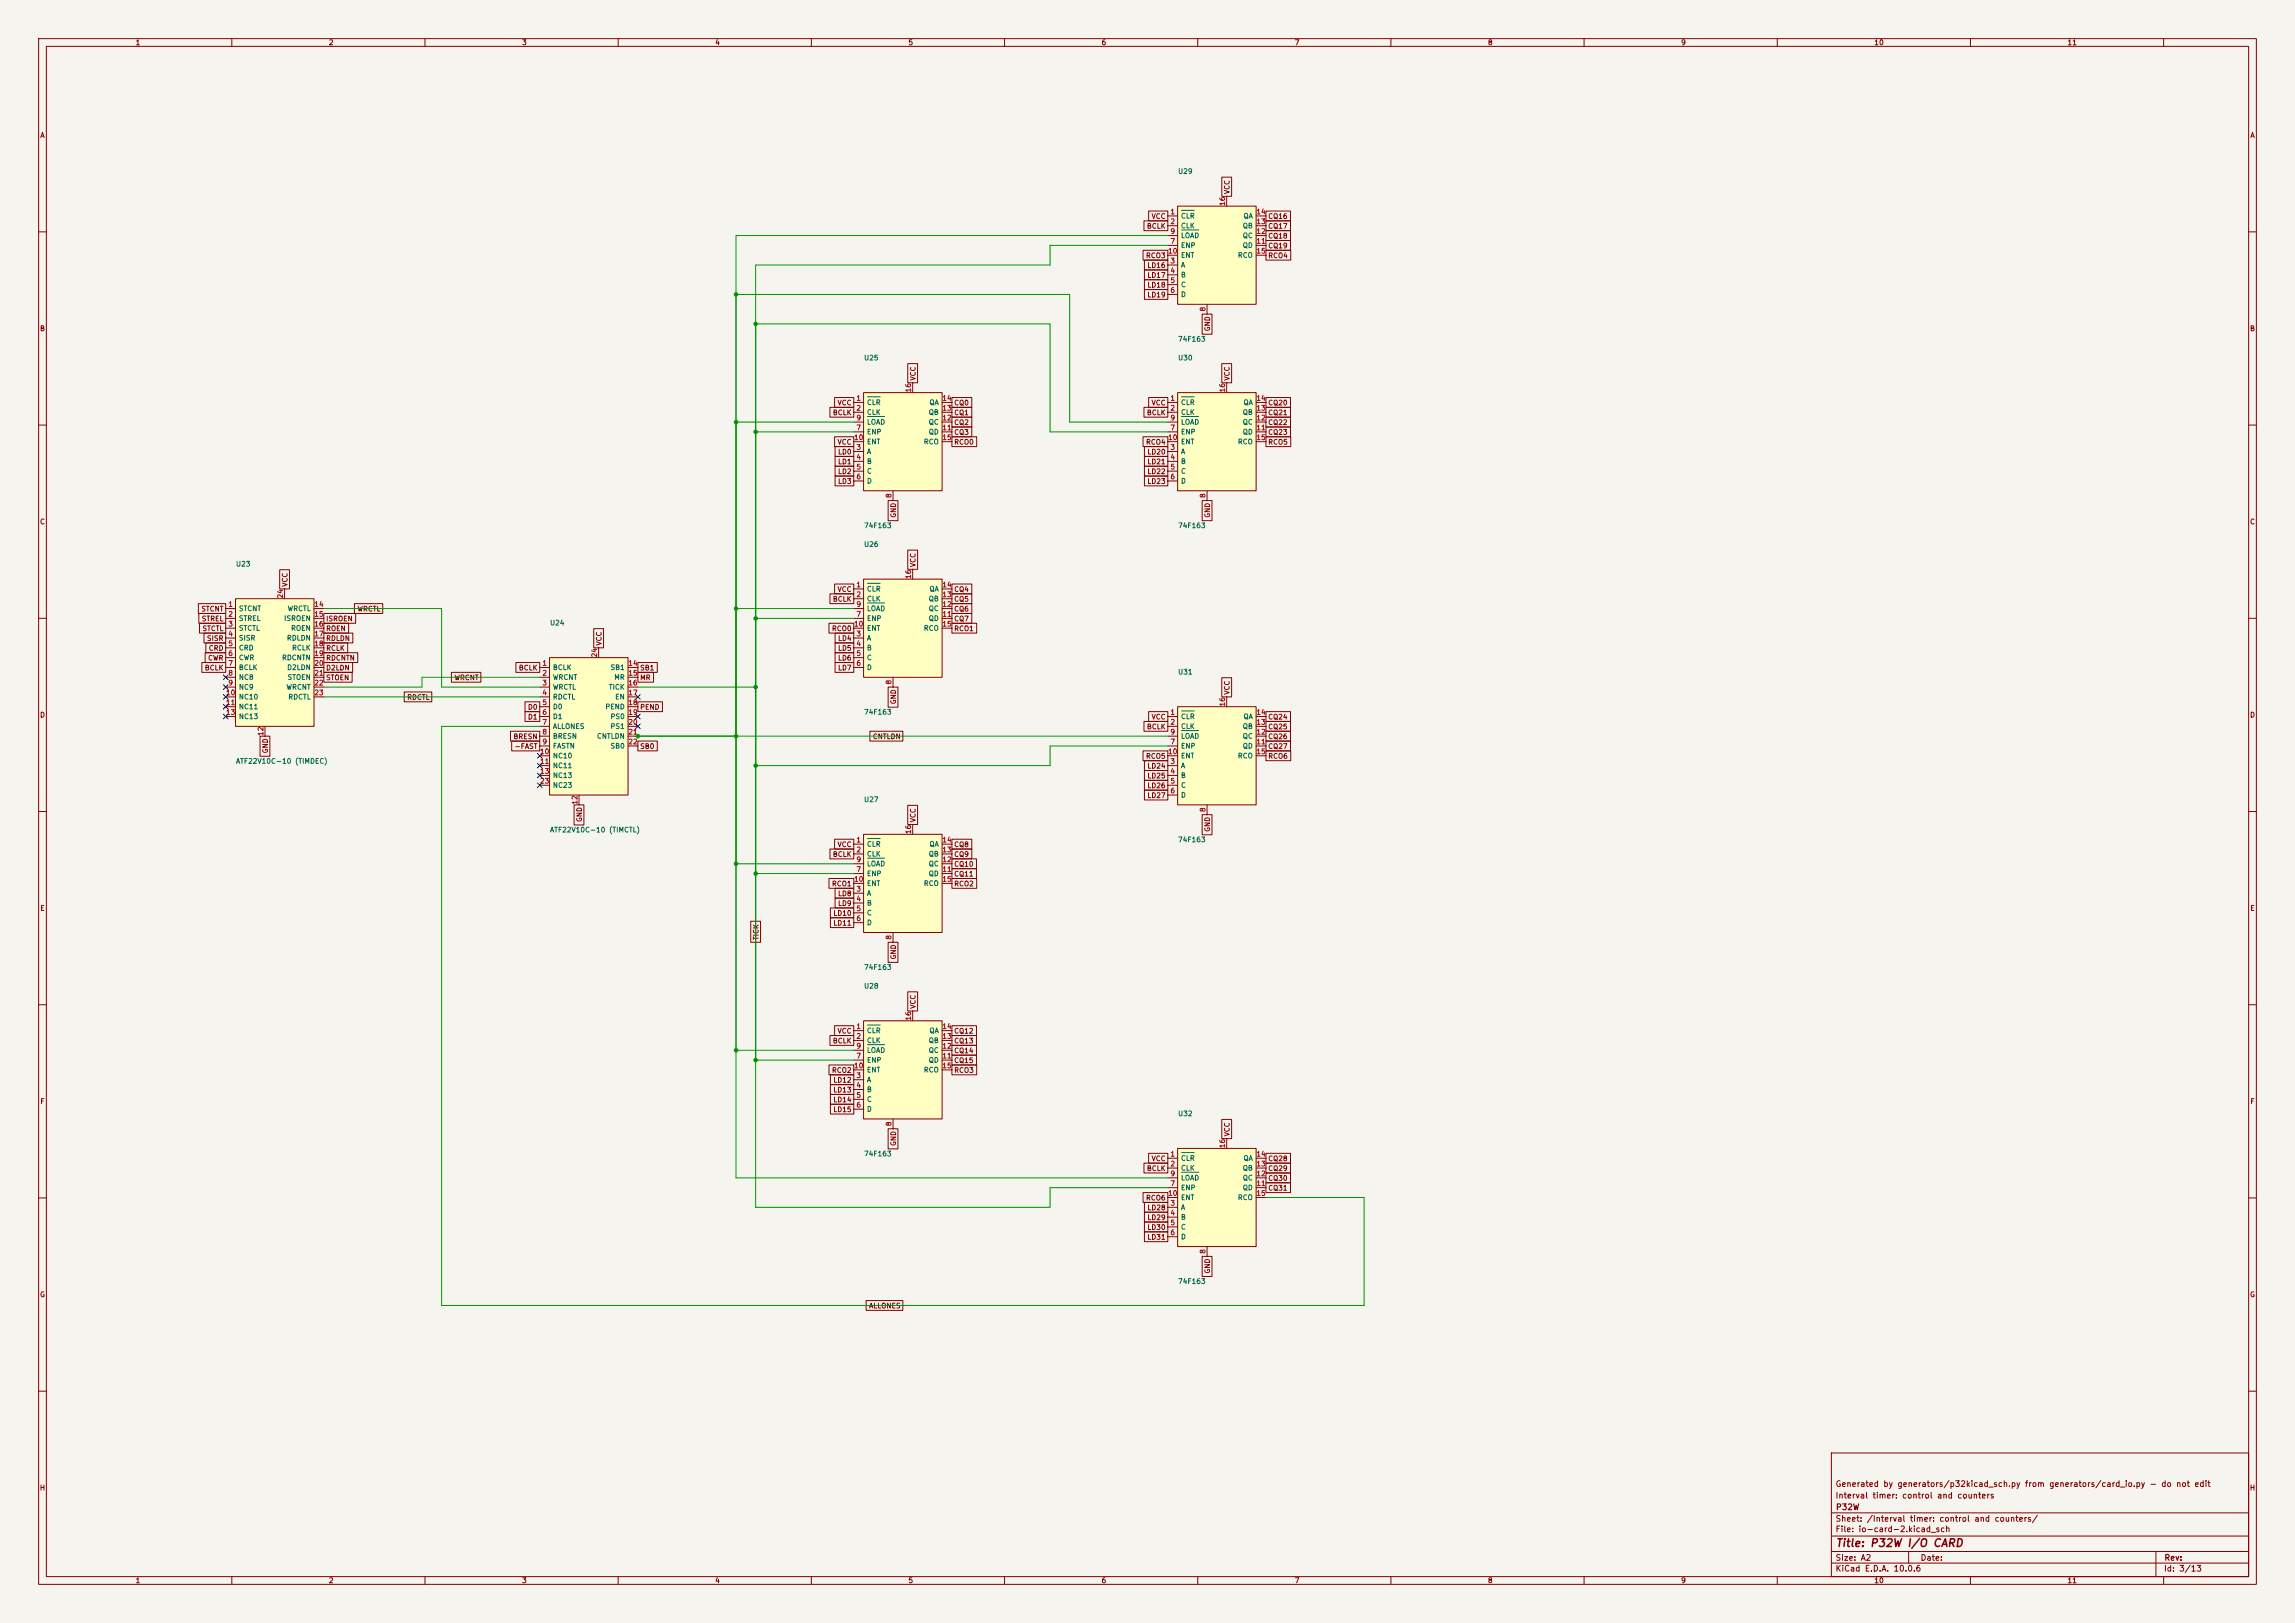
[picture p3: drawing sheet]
<svg xmlns="http://www.w3.org/2000/svg" width="594mm" height="420mm" viewBox="0 0 594 420" stroke-linecap="round" stroke-linejoin="round" font-family="sans-serif">
<defs><g id="words">
<text font-size="2" fill="#840000" x="475" y="400.8">Title: P32W I/O CARD</text>
<g font-size="1.5" fill="#840000">
<text x="475" y="388.1">Interval timer: control and counters</text>
<text x="475" y="385.1">Generated by generators/p32kicad_sch.py from generators/card_io.py - do not edit</text>
<text x="475" y="394.1">Sheet: /Interval timer: control and counters/</text>
<text x="475.1" y="391.1">P32W</text>
<text x="475" y="396.8">File: io-card-2.kicad_sch</text>
<text x="475" y="407">KiCad E.D.A. 10.0.6</text>
<text x="475" y="404.2">Size: A2</text>
<text x="497" y="404.2">Date:</text>
<text x="560" y="407">Id: 3/13</text>
<text x="560.1" y="404.2">Rev:</text>
</g>
<g font-size="1.3" fill="#840000">
<text x="35" y="12">1</text>
<text x="85" y="12">2</text>
<text x="135" y="12">3</text>
<text x="185" y="12">4</text>
<text x="235" y="12">5</text>
<text x="285" y="12">6</text>
<text x="335" y="12">7</text>
<text x="385" y="12">8</text>
<text x="435" y="12">9</text>
<text x="485" y="12">10</text>
<text x="535" y="12">11</text>
<text x="10.3" y="36">A</text>
<text x="582.3" y="36">A</text>
<text x="318.6" y="50.4" transform="rotate(-90 318.6 50.4)">VCC</text>
<text x="296.7" y="59.5">BCLK</text>
<text x="297.9" y="56.9">VCC</text>
<text x="328.1" y="56.9">CQ16</text>
<text x="328.1" y="59.5">CQ17</text>
<text x="328.1" y="62">CQ18</text>
<text x="328.1" y="64.6">CQ19</text>
<text x="296.5" y="67.1">RCO3</text>
<text x="296.8" y="69.6">LD16</text>
<text x="328.1" y="67.1">RCO4</text>
<text x="296.8" y="72.2">LD17</text>
<text x="296.8" y="74.7">LD18</text>
<text x="296.8" y="77.3">LD19</text>
<text x="10.2" y="86">B</text>
<text x="313.5" y="85.9" transform="rotate(-90 313.5 85.9)">GND</text>
<text x="582.2" y="86">B</text>
<text x="237.3" y="98.6" transform="rotate(-90 237.3 98.6)">VCC</text>
<text x="318.6" y="98.6" transform="rotate(-90 318.6 98.6)">VCC</text>
<text x="215.4" y="107.7">BCLK</text>
<text x="216.6" y="105.2">VCC</text>
<text x="246.8" y="105.2">CQ0</text>
<text x="246.8" y="107.7">CQ1</text>
<text x="296.7" y="107.7">BCLK</text>
<text x="297.9" y="105.2">VCC</text>
<text x="328.1" y="105.2">CQ20</text>
<text x="328.1" y="107.7">CQ21</text>
<text x="246.8" y="110.3">CQ2</text>
<text x="246.8" y="112.8">CQ3</text>
<text x="328.1" y="110.3">CQ22</text>
<text x="328.1" y="112.8">CQ23</text>
<text x="216.6" y="115.4">VCC</text>
<text x="216.8" y="117.9">LD0</text>
<text x="246.8" y="115.4">RCO0</text>
<text x="296.5" y="115.4">RCO4</text>
<text x="296.8" y="117.9">LD20</text>
<text x="328.1" y="115.4">RCO5</text>
<text x="216.8" y="120.4">LD1</text>
<text x="216.8" y="123">LD2</text>
<text x="216.8" y="125.5">LD3</text>
<text x="296.8" y="120.4">LD21</text>
<text x="296.8" y="123">LD22</text>
<text x="296.8" y="125.5">LD23</text>
<text x="10.2" y="136">C</text>
<text x="232.2" y="134.1" transform="rotate(-90 232.2 134.1)">GND</text>
<text x="313.5" y="134.1" transform="rotate(-90 313.5 134.1)">GND</text>
<text x="582.2" y="136">C</text>
<text x="237.3" y="146.9" transform="rotate(-90 237.3 146.9)">VCC</text>
<text x="74.7" y="152" transform="rotate(-90 74.7 152)">VCC</text>
<text x="215.4" y="156">BCLK</text>
<text x="216.6" y="153.5">VCC</text>
<text x="246.8" y="156">CQ5</text>
<text x="246.8" y="153.5">CQ4</text>
<text x="52" y="158.5">STCNT</text>
<text x="52.1" y="161.1">STREL</text>
<text x="84.3" y="161.1">ISROEN</text>
<text x="92.4" y="158.5">WRCTL</text>
<text x="246.8" y="161.1">CQ7</text>
<text x="246.8" y="158.5">CQ6</text>
<text x="52.3" y="163.6">STCTL</text>
<text x="53.4" y="166.2">SISR</text>
<text x="84.3" y="163.6">ROEN</text>
<text x="84.3" y="166.2">RDLDN</text>
<text x="156" y="167.2" transform="rotate(-90 156 167.2)">VCC</text>
<text x="215.2" y="163.6">RCO0</text>
<text x="216.8" y="166.2">LD4</text>
<text x="246.8" y="163.6">RCO1</text>
<text x="52.9" y="173.8">BCLK</text>
<text x="53.7" y="171.2">CWR</text>
<text x="53.9" y="168.7">CRD</text>
<text x="84.3" y="168.7">RCLK</text>
<text x="84.3" y="171.2">RDCNTN</text>
<text x="84.3" y="173.8">D2LDN</text>
<text x="134.2" y="173.8">BCLK</text>
<text x="165.5" y="173.8">SB1</text>
<text x="216.8" y="168.7">LD5</text>
<text x="216.8" y="171.2">LD6</text>
<text x="216.8" y="173.8">LD7</text>
<text x="84.3" y="176.3">STOEN</text>
<text x="117.5" y="176.3">WRCNT</text>
<text x="165.5" y="176.3">MR</text>
<text x="318.6" y="179.9" transform="rotate(-90 318.6 179.9)">VCC</text>
<text x="10.2" y="186">D</text>
<text x="105.3" y="181.4">RDCTL</text>
<text x="136.5" y="183.9">D0</text>
<text x="165.5" y="183.9">PEND</text>
<text x="232.2" y="182.4" transform="rotate(-90 232.2 182.4)">GND</text>
<text x="582.2" y="186">D</text>
<text x="132.8" y="191.6">BRESN</text>
<text x="136.5" y="186.5">D1</text>
<text x="225.8" y="191.6">CNTLDN</text>
<text x="296.7" y="189">BCLK</text>
<text x="297.9" y="186.5">VCC</text>
<text x="328.1" y="191.6">CQ26</text>
<text x="328.1" y="189">CQ25</text>
<text x="328.1" y="186.5">CQ24</text>
<text x="69.6" y="195.1" transform="rotate(-90 69.6 195.1)">GND</text>
<text x="133.1" y="194.1">-FAST</text>
<text x="165.5" y="194.1">SB0</text>
<text x="296.5" y="196.6">RCO5</text>
<text x="328.1" y="196.6">RCO6</text>
<text x="328.1" y="194.1">CQ27</text>
<text x="296.8" y="201.7">LD25</text>
<text x="296.8" y="199.2">LD24</text>
<text x="296.8" y="204.3">LD26</text>
<text x="296.8" y="206.8">LD27</text>
<text x="150.9" y="212.9" transform="rotate(-90 150.9 212.9)">GND</text>
<text x="237.3" y="212.9" transform="rotate(-90 237.3 212.9)">VCC</text>
<text x="313.5" y="215.4" transform="rotate(-90 313.5 215.4)">GND</text>
<text x="216.6" y="219.5">VCC</text>
<text x="246.8" y="219.5">CQ8</text>
<text x="215.4" y="222">BCLK</text>
<text x="246.8" y="227.1">CQ11</text>
<text x="246.8" y="224.6">CQ10</text>
<text x="246.8" y="222">CQ9</text>
<text x="215.2" y="229.7">RCO1</text>
<text x="216.8" y="232.2">LD8</text>
<text x="246.8" y="229.7">RCO2</text>
<text x="10.3" y="236">E</text>
<text x="215.6" y="239.8">LD11</text>
<text x="215.6" y="237.3">LD10</text>
<text x="216.8" y="234.7">LD9</text>
<text x="582.3" y="236">E</text>
<text x="196.6" y="243.4" transform="rotate(-90 196.6 243.4)">TICK</text>
<text x="232.2" y="248.4" transform="rotate(-90 232.2 248.4)">GND</text>
<text x="237.3" y="261.2" transform="rotate(-90 237.3 261.2)">VCC</text>
<text x="216.6" y="267.8">VCC</text>
<text x="246.8" y="267.8">CQ12</text>
<text x="215.4" y="270.3">BCLK</text>
<text x="246.8" y="272.8">CQ14</text>
<text x="246.8" y="275.4">CQ15</text>
<text x="246.8" y="270.3">CQ13</text>
<text x="215.2" y="277.9">RCO2</text>
<text x="215.6" y="280.5">LD12</text>
<text x="246.8" y="277.9">RCO3</text>
<text x="10.3" y="286">F</text>
<text x="215.6" y="283">LD13</text>
<text x="215.6" y="285.5">LD14</text>
<text x="582.3" y="286">F</text>
<text x="215.6" y="288.1">LD15</text>
<text x="232.2" y="296.7" transform="rotate(-90 232.2 296.7)">GND</text>
<text x="318.6" y="294.2" transform="rotate(-90 318.6 294.2)">VCC</text>
<text x="296.7" y="303.3">BCLK</text>
<text x="297.9" y="300.8">VCC</text>
<text x="328.1" y="305.9">CQ30</text>
<text x="328.1" y="303.3">CQ29</text>
<text x="328.1" y="300.8">CQ28</text>
<text x="296.5" y="310.9">RCO6</text>
<text x="328.1" y="308.4">CQ31</text>
<text x="296.8" y="316">LD29</text>
<text x="296.8" y="313.5">LD28</text>
<text x="296.8" y="321.1">LD31</text>
<text x="296.8" y="318.6">LD30</text>
<text x="313.5" y="329.7" transform="rotate(-90 313.5 329.7)">GND</text>
<text x="10.2" y="336">G</text>
<text x="582.2" y="336">G</text>
<text x="224.8" y="338.9">ALLONES</text>
<text x="10.2" y="386">H</text>
<text x="582.2" y="386">H</text>
<text x="35" y="410">1</text>
<text x="85" y="410">2</text>
<text x="135" y="410">3</text>
<text x="185" y="410">4</text>
<text x="235" y="410">5</text>
<text x="285" y="410">6</text>
<text x="335" y="410">7</text>
<text x="385" y="410">8</text>
<text x="435" y="410">9</text>
<text x="485" y="410">10</text>
<text x="535" y="410">11</text>
</g>
<g font-size="1.3" fill="#006464">
<text x="304.8" y="45.3">U29</text>
<text x="305.5" y="56.8">CLR</text>
<text x="305.5" y="59.4">CLK</text>
<text x="321.5" y="59.4">QB</text>
<text x="321.7" y="56.8">QA</text>
<text x="305.5" y="64.5">ENP</text>
<text x="305.5" y="61.9">LOAD</text>
<text x="321.5" y="64.5">QD</text>
<text x="321.5" y="61.9">QC</text>
<text x="305.5" y="69.5">A</text>
<text x="305.5" y="67">ENT</text>
<text x="320.3" y="67">RCO</text>
<text x="305.5" y="72.1">B</text>
<text x="305.5" y="74.6">C</text>
<text x="305.5" y="77.2">D</text>
<text x="304.8" y="88.7">74F163</text>
<text x="223.5" y="93.6">U25</text>
<text x="304.8" y="93.6">U30</text>
<text x="224.3" y="105.1">CLR</text>
<text x="224.3" y="107.6">CLK</text>
<text x="240.3" y="107.6">QB</text>
<text x="240.4" y="105.1">QA</text>
<text x="305.5" y="105.1">CLR</text>
<text x="305.5" y="107.6">CLK</text>
<text x="321.5" y="107.6">QB</text>
<text x="321.7" y="105.1">QA</text>
<text x="224.3" y="112.7">ENP</text>
<text x="224.3" y="110.2">LOAD</text>
<text x="240.3" y="112.7">QD</text>
<text x="240.3" y="110.2">QC</text>
<text x="305.5" y="112.7">ENP</text>
<text x="305.5" y="110.2">LOAD</text>
<text x="321.5" y="112.7">QD</text>
<text x="321.5" y="110.2">QC</text>
<text x="224.3" y="117.8">A</text>
<text x="224.3" y="115.3">ENT</text>
<text x="239" y="115.3">RCO</text>
<text x="305.5" y="117.8">A</text>
<text x="305.5" y="115.3">ENT</text>
<text x="320.3" y="115.3">RCO</text>
<text x="224.3" y="120.3">B</text>
<text x="224.3" y="122.9">C</text>
<text x="224.3" y="125.4">D</text>
<text x="305.5" y="120.3">B</text>
<text x="305.5" y="122.9">C</text>
<text x="305.5" y="125.4">D</text>
<text x="223.5" y="137">74F163</text>
<text x="304.8" y="137">74F163</text>
<text x="223.5" y="141.8">U26</text>
<text x="60.9" y="146.9">U23</text>
<text x="224.3" y="153.4">CLR</text>
<text x="224.3" y="155.9">CLK</text>
<text x="240.3" y="155.9">QB</text>
<text x="240.4" y="153.4">QA</text>
<text x="61.7" y="158.4">STCNT</text>
<text x="61.7" y="161">STREL</text>
<text x="73.4" y="161">ISROEN</text>
<text x="74.3" y="158.4">WRCTL</text>
<text x="224.3" y="161">ENP</text>
<text x="224.3" y="158.4">LOAD</text>
<text x="240.3" y="161">QD</text>
<text x="240.3" y="158.4">QC</text>
<text x="61.7" y="163.5">STCTL</text>
<text x="61.7" y="166.1">SISR</text>
<text x="74.1" y="166.1">RDLDN</text>
<text x="75.2" y="163.5">ROEN</text>
<text x="142.2" y="162.1">U24</text>
<text x="224.3" y="166.1">A</text>
<text x="224.3" y="163.5">ENT</text>
<text x="239" y="163.5">RCO</text>
<text x="61.7" y="168.6">CRD</text>
<text x="61.7" y="171.1">CWR</text>
<text x="61.7" y="173.7">BCLK</text>
<text x="72.9" y="171.1">RDCNTN</text>
<text x="74.2" y="173.7">D2LDN</text>
<text x="75.5" y="168.6">RCLK</text>
<text x="143" y="173.7">BCLK</text>
<text x="157.9" y="173.7">SB1</text>
<text x="224.3" y="168.6">B</text>
<text x="224.3" y="171.1">C</text>
<text x="224.3" y="173.7">D</text>
<text x="61.7" y="176.2">NC8</text>
<text x="61.7" y="178.8">NC9</text>
<text x="74" y="178.8">WRCNT</text>
<text x="74.3" y="176.2">STOEN</text>
<text x="143" y="176.2">WRCNT</text>
<text x="143" y="178.8">WRCTL</text>
<text x="157.5" y="178.8">TICK</text>
<text x="158.8" y="176.2">MR</text>
<text x="304.8" y="174.8">U31</text>
<text x="61.7" y="181.3">NC10</text>
<text x="61.7" y="183.8">NC11</text>
<text x="74.5" y="181.3">RDCTL</text>
<text x="143" y="181.3">RDCTL</text>
<text x="143" y="183.8">D0</text>
<text x="156.6" y="183.8">PEND</text>
<text x="159.1" y="181.3">EN</text>
<text x="223.5" y="185.2">74F163</text>
<text x="61.7" y="186.4">NC13</text>
<text x="143" y="186.4">D1</text>
<text x="143" y="188.9">ALLONES</text>
<text x="143" y="191.5">BRESN</text>
<text x="154.4" y="191.5">CNTLDN</text>
<text x="157.9" y="186.4">PS0</text>
<text x="157.9" y="188.9">PS1</text>
<text x="305.5" y="186.4">CLR</text>
<text x="305.5" y="188.9">CLK</text>
<text x="305.5" y="191.5">LOAD</text>
<text x="321.5" y="191.5">QC</text>
<text x="321.5" y="188.9">QB</text>
<text x="321.7" y="186.4">QA</text>
<text x="60.9" y="197.9">ATF22V10C-10 (TIMDEC)</text>
<text x="143" y="194">FASTN</text>
<text x="143" y="196.5">NC10</text>
<text x="157.9" y="194">SB0</text>
<text x="305.5" y="194">ENP</text>
<text x="305.5" y="196.5">ENT</text>
<text x="320.3" y="196.5">RCO</text>
<text x="321.5" y="194">QD</text>
<text x="143" y="199.1">NC11</text>
<text x="143" y="201.6">NC13</text>
<text x="305.5" y="199.1">A</text>
<text x="305.5" y="201.6">B</text>
<text x="143" y="204.2">NC23</text>
<text x="223.5" y="207.9">U27</text>
<text x="305.5" y="204.2">C</text>
<text x="305.5" y="206.7">D</text>
<text x="142.2" y="215.7">ATF22V10C-10 (TIMCTL)</text>
<text x="224.3" y="219.4">CLR</text>
<text x="224.3" y="221.9">CLK</text>
<text x="240.3" y="221.9">QB</text>
<text x="240.4" y="219.4">QA</text>
<text x="304.8" y="218.2">74F163</text>
<text x="224.3" y="227">ENP</text>
<text x="224.3" y="224.5">LOAD</text>
<text x="240.3" y="227">QD</text>
<text x="240.3" y="224.5">QC</text>
<text x="224.3" y="232.1">A</text>
<text x="224.3" y="229.6">ENT</text>
<text x="239" y="229.6">RCO</text>
<text x="224.3" y="234.6">B</text>
<text x="224.3" y="237.2">C</text>
<text x="224.3" y="239.7">D</text>
<text x="223.5" y="251.3">74F163</text>
<text x="223.5" y="256.1">U28</text>
<text x="224.3" y="267.7">CLR</text>
<text x="240.4" y="267.7">QA</text>
<text x="224.3" y="270.2">CLK</text>
<text x="224.3" y="275.3">ENP</text>
<text x="224.3" y="272.7">LOAD</text>
<text x="240.3" y="275.3">QD</text>
<text x="240.3" y="272.7">QC</text>
<text x="240.3" y="270.2">QB</text>
<text x="224.3" y="280.4">A</text>
<text x="224.3" y="277.8">ENT</text>
<text x="239" y="277.8">RCO</text>
<text x="224.3" y="282.9">B</text>
<text x="224.3" y="285.4">C</text>
<text x="224.3" y="288">D</text>
<text x="304.8" y="289.1">U32</text>
<text x="223.5" y="299.5">74F163</text>
<text x="305.5" y="300.7">CLR</text>
<text x="305.5" y="303.2">CLK</text>
<text x="305.5" y="305.8">LOAD</text>
<text x="321.5" y="305.8">QC</text>
<text x="321.5" y="303.2">QB</text>
<text x="321.7" y="300.7">QA</text>
<text x="305.5" y="308.3">ENP</text>
<text x="305.5" y="310.8">ENT</text>
<text x="320.3" y="310.8">RCO</text>
<text x="321.5" y="308.3">QD</text>
<text x="305.5" y="313.4">A</text>
<text x="305.5" y="315.9">B</text>
<text x="305.5" y="318.5">C</text>
<text x="305.5" y="321">D</text>
<text x="304.8" y="332.5">74F163</text>
</g>
<g font-size="1.3" fill="#a90000">
<text x="317.4" y="53.4" transform="rotate(-90 317.4 53.4)">16</text>
<text x="302.8" y="55.7">1</text>
<text x="302.8" y="58.3">2</text>
<text x="325.1" y="58.3">13</text>
<text x="325.1" y="55.7">14</text>
<text x="302.2" y="65.9">10</text>
<text x="302.8" y="63.4">7</text>
<text x="302.8" y="60.8">9</text>
<text x="325.1" y="63.4">11</text>
<text x="325.1" y="60.8">12</text>
<text x="325.1" y="65.9">15</text>
<text x="302.8" y="68.4">3</text>
<text x="302.8" y="71">4</text>
<text x="302.8" y="73.5">5</text>
<text x="302.8" y="76.1">6</text>
<text x="312.3" y="80.7" transform="rotate(-90 312.3 80.7)">8</text>
<text x="236.1" y="101.7" transform="rotate(-90 236.1 101.7)">16</text>
<text x="317.4" y="101.7" transform="rotate(-90 317.4 101.7)">16</text>
<text x="221.5" y="104">1</text>
<text x="221.5" y="106.5">2</text>
<text x="243.8" y="106.5">13</text>
<text x="243.8" y="104">14</text>
<text x="302.8" y="104">1</text>
<text x="302.8" y="106.5">2</text>
<text x="325.1" y="106.5">13</text>
<text x="325.1" y="104">14</text>
<text x="221.5" y="111.6">7</text>
<text x="221.5" y="109.1">9</text>
<text x="243.8" y="111.6">11</text>
<text x="243.8" y="109.1">12</text>
<text x="302.8" y="111.6">7</text>
<text x="302.8" y="109.1">9</text>
<text x="325.1" y="111.6">11</text>
<text x="325.1" y="109.1">12</text>
<text x="220.9" y="114.2">10</text>
<text x="221.5" y="116.7">3</text>
<text x="221.5" y="119.2">4</text>
<text x="243.8" y="114.2">15</text>
<text x="302.2" y="114.2">10</text>
<text x="302.8" y="116.7">3</text>
<text x="302.8" y="119.2">4</text>
<text x="325.1" y="114.2">15</text>
<text x="221.5" y="121.8">5</text>
<text x="221.5" y="124.3">6</text>
<text x="302.8" y="121.8">5</text>
<text x="302.8" y="124.3">6</text>
<text x="231" y="129" transform="rotate(-90 231 129)">8</text>
<text x="312.3" y="129" transform="rotate(-90 312.3 129)">8</text>
<text x="236.1" y="149.9" transform="rotate(-90 236.1 149.9)">16</text>
<text x="73.5" y="155" transform="rotate(-90 73.5 155)">24</text>
<text x="221.5" y="152.3">1</text>
<text x="221.5" y="154.8">2</text>
<text x="243.8" y="154.8">13</text>
<text x="243.8" y="152.3">14</text>
<text x="59" y="157.3">1</text>
<text x="59" y="159.9">2</text>
<text x="81.2" y="157.3">14</text>
<text x="81.2" y="159.9">15</text>
<text x="221.5" y="159.9">7</text>
<text x="221.5" y="157.3">9</text>
<text x="243.8" y="159.9">11</text>
<text x="243.8" y="157.3">12</text>
<text x="59" y="162.4">3</text>
<text x="59" y="165">4</text>
<text x="59" y="167.5">5</text>
<text x="81.2" y="162.4">16</text>
<text x="81.2" y="165">17</text>
<text x="81.2" y="167.5">18</text>
<text x="220.9" y="162.4">10</text>
<text x="221.5" y="165">3</text>
<text x="221.5" y="167.5">4</text>
<text x="243.8" y="162.4">15</text>
<text x="59" y="170">6</text>
<text x="59" y="172.6">7</text>
<text x="81.2" y="170">19</text>
<text x="81.2" y="172.6">20</text>
<text x="140.2" y="172.6">1</text>
<text x="154.8" y="170.2" transform="rotate(-90 154.8 170.2)">24</text>
<text x="162.5" y="172.6">14</text>
<text x="221.5" y="170">5</text>
<text x="221.5" y="172.6">6</text>
<text x="59" y="175.1">8</text>
<text x="59" y="177.7">9</text>
<text x="81.2" y="175.1">21</text>
<text x="81.2" y="177.7">22</text>
<text x="140.2" y="175.1">2</text>
<text x="140.2" y="177.7">3</text>
<text x="162.5" y="175.1">15</text>
<text x="162.5" y="177.7">16</text>
<text x="231" y="177.3" transform="rotate(-90 231 177.3)">8</text>
<text x="58.4" y="180.2">10</text>
<text x="58.4" y="182.7">11</text>
<text x="58.4" y="185.3">13</text>
<text x="81.2" y="180.2">23</text>
<text x="140.2" y="180.2">4</text>
<text x="140.2" y="182.7">5</text>
<text x="140.2" y="185.3">6</text>
<text x="162.5" y="180.2">17</text>
<text x="162.5" y="182.7">18</text>
<text x="162.5" y="185.3">19</text>
<text x="302.8" y="185.3">1</text>
<text x="317.4" y="182.9" transform="rotate(-90 317.4 182.9)">16</text>
<text x="325.1" y="185.3">14</text>
<text x="68.4" y="190.6" transform="rotate(-90 68.4 190.6)">12</text>
<text x="140.2" y="187.8">7</text>
<text x="140.2" y="190.4">8</text>
<text x="162.5" y="187.8">20</text>
<text x="162.5" y="190.4">21</text>
<text x="302.8" y="187.8">2</text>
<text x="302.8" y="190.4">9</text>
<text x="325.1" y="190.4">12</text>
<text x="325.1" y="187.8">13</text>
<text x="139.6" y="195.4">10</text>
<text x="139.6" y="198">11</text>
<text x="140.2" y="192.9">9</text>
<text x="162.5" y="192.9">22</text>
<text x="302.2" y="195.4">10</text>
<text x="302.8" y="198">3</text>
<text x="302.8" y="192.9">7</text>
<text x="325.1" y="192.9">11</text>
<text x="325.1" y="195.4">15</text>
<text x="139.6" y="200.5">13</text>
<text x="139.6" y="203.1">23</text>
<text x="302.8" y="200.5">4</text>
<text x="302.8" y="203.1">5</text>
<text x="149.7" y="208.3" transform="rotate(-90 149.7 208.3)">12</text>
<text x="302.8" y="205.6">6</text>
<text x="236.1" y="216" transform="rotate(-90 236.1 216)">16</text>
<text x="312.3" y="210.3" transform="rotate(-90 312.3 210.3)">8</text>
<text x="221.5" y="218.3">1</text>
<text x="221.5" y="220.8">2</text>
<text x="243.8" y="220.8">13</text>
<text x="243.8" y="218.3">14</text>
<text x="221.5" y="225.9">7</text>
<text x="221.5" y="223.4">9</text>
<text x="243.8" y="225.9">11</text>
<text x="243.8" y="223.4">12</text>
<text x="220.9" y="228.5">10</text>
<text x="221.5" y="231">3</text>
<text x="221.5" y="233.5">4</text>
<text x="243.8" y="228.5">15</text>
<text x="221.5" y="236.1">5</text>
<text x="221.5" y="238.6">6</text>
<text x="231" y="243.3" transform="rotate(-90 231 243.3)">8</text>
<text x="221.5" y="266.6">1</text>
<text x="221.5" y="269.1">2</text>
<text x="236.1" y="264.2" transform="rotate(-90 236.1 264.2)">16</text>
<text x="243.8" y="269.1">13</text>
<text x="243.8" y="266.6">14</text>
<text x="221.5" y="274.2">7</text>
<text x="221.5" y="271.6">9</text>
<text x="243.8" y="274.2">11</text>
<text x="243.8" y="271.6">12</text>
<text x="220.9" y="276.7">10</text>
<text x="221.5" y="279.3">3</text>
<text x="221.5" y="281.8">4</text>
<text x="243.8" y="276.7">15</text>
<text x="221.5" y="284.3">5</text>
<text x="221.5" y="286.9">6</text>
<text x="231" y="291.6" transform="rotate(-90 231 291.6)">8</text>
<text x="302.8" y="299.6">1</text>
<text x="317.4" y="297.2" transform="rotate(-90 317.4 297.2)">16</text>
<text x="325.1" y="299.6">14</text>
<text x="302.8" y="302.1">2</text>
<text x="302.8" y="304.7">9</text>
<text x="325.1" y="304.7">12</text>
<text x="325.1" y="302.1">13</text>
<text x="302.2" y="309.7">10</text>
<text x="302.8" y="307.2">7</text>
<text x="325.1" y="307.2">11</text>
<text x="325.1" y="309.7">15</text>
<text x="302.8" y="312.3">3</text>
<text x="302.8" y="314.8">4</text>
<text x="302.8" y="317.4">5</text>
<text x="302.8" y="319.9">6</text>
<text x="312.3" y="324.6" transform="rotate(-90 312.3 324.6)">8</text>
</g>
</g></defs>
<path d="M0 0h594v420h-594z" fill="#f5f4ef" stroke="#f5f4ef" stroke-width=".26"/>
<g fill="none" stroke="#840000" stroke-width=".26">
<path d="M10 10h574v400h-574zM12 12h570v396h-570zM60 10v2M110 10v2M160 10v2M210 10v2M260 10v2M310 10v2M360 10v2M410 10v2M460 10v2M510 10v2"/>
<path d="M560 10v2M10 60h2M582 60h2M10 110h2M582 110h2M10 160h2M582 160h2M10 210h2M582 210h2M10 260h2M582 260h2M10 310h2"/>
<path d="M582 310h2M10 360h2M474 376h108v32h-108zM582 360h2M474 397.5h108M474 391.5h108M60 408v2M110 408v2M160 408v2M210 408v2M260 408v2M310 408v2"/>
<path d="M360 408v2M410 408v2M460 408v2M474 404.5h108M474 401.5h108M494 401.5v3M510 408v2M558 401.5v6.5M560 408v2"/>
</g>
<path d="M61 154.9h20.3v33.1h-20.3z" fill="#ffffc2"/>
<g fill="none" stroke="#840000" stroke-width=".26">
<path d="M58.4 157.5h2.6M61 154.9h20.3v33.1h-20.3zM73.7 152.4v2.5M81.3 157.5h2.5M58.4 160h2.6M58.4 162.6h2.6M58.4 165.1h2.6M58.4 167.6h2.6M58.4 170.2h2.6M58.4 172.7h2.6M58.4 175.3h2.6M58.4 177.8h2.6"/>
<path d="M81.3 160h2.5M81.3 162.6h2.5M81.3 165.1h2.5M81.3 167.6h2.5M81.3 170.2h2.5M81.3 172.7h2.5M81.3 175.3h2.5M81.3 177.8h2.5M58.4 180.3h2.6M58.4 182.9h2.6M58.4 185.4h2.6M68.6 188v2.5"/>
<path d="M81.3 180.3h2.5"/>
</g>
<path d="M304.8 297.2h20.3v25.4h-20.3z" fill="#ffffc2"/>
<g fill="none" stroke="#840000" stroke-width=".26">
<path d="M302.3 299.7h2.5M304.8 297.2h20.3v25.4h-20.3zM317.5 294.6v2.6M325.1 299.7h2.6M302.3 302.3h2.5M302.3 312.4h2.5M302.3 315h2.5M302.3 317.5h2.5M302.3 307.3h2.5M302.3 304.8h2.5M302.3 309.9h2.5M325.1 302.3h2.6"/>
<path d="M325.1 307.3h2.6M325.1 304.8h2.6M325.1 309.9h2.6M302.3 320h2.5M312.4 322.6v2.5"/>
</g>
<path d="M305.8 298.3h3.3M305.8 303.4h4.5" fill="none" stroke="#006464" stroke-width=".26"/>
<path d="M223.5 215.9h20.3v25.4h-20.3z" fill="#ffffc2"/>
<g fill="none" stroke="#840000" stroke-width=".26">
<path d="M221 218.4h2.5M223.5 215.9h20.3v25.4h-20.3zM236.2 213.4v2.5M243.8 218.4h2.6M221 221h2.5M221 231.1h2.5M221 233.7h2.5M221 236.2h2.5M221 238.8h2.5M221 226.1h2.5M221 223.5h2.5M221 228.6h2.5"/>
<path d="M243.8 221h2.6M243.8 226.1h2.6M243.8 223.5h2.6M243.8 228.6h2.6M231.1 241.3v2.5"/>
</g>
<path d="M224.5 217h3.3M224.5 222.1h4.5" fill="none" stroke="#006464" stroke-width=".26"/>
<path d="M223.5 264.2h20.3v25.4h-20.3z" fill="#ffffc2"/>
<g fill="none" stroke="#840000" stroke-width=".26">
<path d="M221 266.7h2.5M221 269.2h2.5M221 279.4h2.5M221 274.3h2.5M221 271.8h2.5M221 276.9h2.5M223.5 264.2h20.3v25.4h-20.3zM236.2 261.6v2.6M243.8 266.7h2.6M243.8 269.2h2.6M243.8 274.3h2.6M243.8 271.8h2.6"/>
<path d="M243.8 276.9h2.6M221 281.9h2.5M221 284.5h2.5M221 287h2.5M231.1 289.6v2.5"/>
</g>
<path d="M224.5 265.3h3.3M224.5 270.3h4.5" fill="none" stroke="#006464" stroke-width=".26"/>
<path d="M142.2 170.2h20.4v35.5h-20.4z" fill="#ffffc2"/>
<g fill="none" stroke="#840000" stroke-width=".26">
<path d="M139.7 172.7h2.5M139.7 175.3h2.5M139.7 177.8h2.5M142.2 170.2h20.4v35.5h-20.4zM154.9 167.6v2.6M162.6 172.7h2.5M162.6 175.3h2.5M162.6 177.8h2.5M139.7 180.3h2.5M139.7 182.9h2.5M139.7 185.4h2.5M139.7 188h2.5"/>
<path d="M139.7 190.5h2.5M139.7 193h2.5M139.7 195.6h2.5M139.7 198.1h2.5M162.6 180.3h2.5M162.6 182.9h2.5M162.6 185.4h2.5M162.6 188h2.5M162.6 190.5h2.5M162.6 193h2.5M139.7 200.7h2.5M139.7 203.2h2.5"/>
<path d="M149.9 205.7v2.6"/>
</g>
<path d="M304.8 182.9h20.3v25.4h-20.3z" fill="#ffffc2"/>
<g fill="none" stroke="#840000" stroke-width=".26">
<path d="M302.3 185.4h2.5M302.3 188h2.5M302.3 198.1h2.5M302.3 193h2.5M302.3 190.5h2.5M302.3 195.6h2.5M304.8 182.9h20.3v25.4h-20.3zM317.5 180.3v2.6M325.1 185.4h2.6M325.1 188h2.6M325.1 193h2.6M325.1 190.5h2.6"/>
<path d="M325.1 195.6h2.6M302.3 200.7h2.5M302.3 203.2h2.5M302.3 205.7h2.5M312.4 208.3v2.5"/>
</g>
<path d="M305.8 184h3.3M305.8 189.1h4.5" fill="none" stroke="#006464" stroke-width=".26"/>
<path d="M304.8 101.6h20.3v25.4h-20.3z" fill="#ffffc2"/>
<g fill="none" stroke="#840000" stroke-width=".26">
<path d="M317.5 99.1v2.5M302.3 104.1h2.5M302.3 106.7h2.5M302.3 116.8h2.5M302.3 119.4h2.5M302.3 111.8h2.5M302.3 109.2h2.5M302.3 114.3h2.5M304.8 101.6h20.3v25.4h-20.3zM325.1 104.1h2.6M325.1 106.7h2.6M325.1 111.8h2.6"/>
<path d="M325.1 109.2h2.6M325.1 114.3h2.6M302.3 121.9h2.5M302.3 124.5h2.5M312.4 127v2.5"/>
</g>
<path d="M305.8 102.7h3.3M305.8 107.8h4.5" fill="none" stroke="#006464" stroke-width=".26"/>
<path d="M304.8 53.3h20.3v25.4h-20.3z" fill="#ffffc2"/>
<g fill="none" stroke="#840000" stroke-width=".26">
<path d="M302.3 55.9h2.5M302.3 58.4h2.5M304.8 53.3h20.3v25.4h-20.3zM317.5 50.8v2.5M325.1 55.9h2.6M325.1 58.4h2.6M302.3 68.6h2.5M302.3 71.1h2.5M302.3 73.7h2.5M302.3 76.2h2.5M302.3 63.5h2.5M302.3 61h2.5"/>
<path d="M302.3 66h2.5M312.4 78.7v2.6M325.1 63.5h2.6M325.1 61h2.6M325.1 66h2.6"/>
</g>
<path d="M305.8 54.4h3.3M305.8 59.5h4.5" fill="none" stroke="#006464" stroke-width=".26"/>
<path d="M223.5 149.9h20.3v25.4h-20.3z" fill="#ffffc2"/>
<g fill="none" stroke="#840000" stroke-width=".26">
<path d="M221 152.4h2.5M221 154.9h2.5M221 157.5h2.5M223.5 149.9h20.3v25.4h-20.3zM236.2 147.3v2.6M243.8 152.4h2.6M243.8 154.9h2.6M243.8 157.5h2.6M221 165.1h2.5M221 167.6h2.5M221 170.2h2.5M221 172.7h2.5"/>
<path d="M221 160h2.5M221 162.6h2.5M231.1 175.3v2.5M243.8 160h2.6M243.8 162.6h2.6"/>
</g>
<path d="M224.5 151h3.3M224.5 156h4.5" fill="none" stroke="#006464" stroke-width=".26"/>
<path d="M223.5 101.6h20.3v25.4h-20.3z" fill="#ffffc2"/>
<g fill="none" stroke="#840000" stroke-width=".26">
<path d="M296.1 57.1h6.2v2.6h-6.2zM297.3 54.6h5v2.6h-5zM316.2 45.8h2.6v5h-2.6zM327.7 54.6h6.3v2.6h-6.3zM327.7 57.1h6.3v2.6h-6.3zM327.7 59.7h6.3v2.5h-6.3zM295.8 64.8h6.5v2.5h-6.5zM296.2 67.3h6.1v2.6h-6.1zM296.2 69.8h6.1v2.6h-6.1zM296.2 72.4h6.1v2.5h-6.1zM296.2 74.9h6.1v2.6h-6.1zM327.7 62.2h6.3v2.6h-6.3z"/>
<path d="M327.7 64.8h6.4v2.5h-6.4zM234.9 94.1h2.6v5h-2.6zM236.2 99.1v2.5M311.1 81.3h2.6v5.2h-2.6zM316.2 94.1h2.6v5h-2.6zM214.8 105.4h6.2v2.6h-6.2zM216 102.9h5v2.5h-5zM216 113h5v2.6h-5zM216.1 115.6h4.9v2.5h-4.9zM216.1 118.1h4.9v2.6h-4.9zM221 104.1h2.5M221 106.7h2.5"/>
<path d="M221 116.8h2.5M221 119.4h2.5M221 111.8h2.5M221 109.2h2.5M221 114.3h2.5M223.5 101.6h20.3v25.4h-20.3zM243.8 104.1h2.6M243.8 106.7h2.6M243.8 111.8h2.6M243.8 109.2h2.6M243.8 114.3h2.6M246.4 102.9h5.1v2.5h-5.1z"/>
<path d="M246.4 105.4h5.1v2.6h-5.1zM246.4 107.9h5.1v2.6h-5.1zM246.4 113h6.4v2.6h-6.4zM246.4 110.5h5.1v2.5h-5.1zM295.8 113h6.5v2.6h-6.5zM296.1 105.4h6.2v2.6h-6.2zM296.2 115.6h6.1v2.5h-6.1zM296.2 118.1h6.1v2.6h-6.1zM297.3 102.9h5v2.5h-5zM327.7 102.9h6.3v2.5h-6.3zM327.7 105.4h6.3v2.6h-6.3zM327.7 107.9h6.3v2.6h-6.3z"/>
<path d="M327.7 110.5h6.3v2.5h-6.3zM327.7 113h6.4v2.6h-6.4zM216.1 120.6h4.9v2.6h-4.9zM216.1 123.2h4.9v2.5h-4.9zM221 121.9h2.5M221 124.5h2.5M229.9 129.5h2.5v5.2h-2.5zM231.1 127v2.5M296.2 120.6h6.1v2.6h-6.1zM296.2 123.2h6.1v2.5h-6.1zM311.1 129.5h2.6v5.2h-2.6zM51.3 156.2h7.1v2.6h-7.1z"/>
<path d="M51.5 158.7h6.9v2.6h-6.9zM72.4 147.4h2.5v5h-2.5zM83.8 158.7h8.2v2.6h-8.2zM91.7 156.2h7.4v2.6h-7.4zM214.8 153.7h6.2v2.5h-6.2zM216 151.1h5v2.6h-5zM234.9 142.4h2.6v4.9h-2.6zM246.4 158.7h5.1v2.6h-5.1zM246.4 156.2h5.1v2.6h-5.1zM246.4 153.7h5.1v2.5h-5.1zM246.4 151.1h5.1v2.6h-5.1zM51.6 161.3h6.8v2.5h-6.8z"/>
<path d="M52.2 171.4h6.2v2.6h-6.2zM52.8 163.8h5.6v2.6h-5.6zM53.1 168.9h5.3v2.6h-5.3zM53.3 166.4h5.1v2.5h-5.1zM83.8 166.4h6.2v2.5h-6.2zM83.8 161.3h6.4v2.5h-6.4zM83.8 163.8h7.5v2.6h-7.5zM83.8 168.9h8.8v2.6h-8.8zM83.8 171.4h7.5v2.6h-7.5zM83.8 174h7.3v2.5h-7.3zM104.6 179.1h7.2v2.5h-7.2zM116.8 174h7.7v2.5h-7.7z"/>
<path d="M133.5 171.4h6.2v2.6h-6.2zM153.7 162.7h2.5v4.9h-2.5zM165.1 171.4h5v2.6h-5zM165.1 174h4.1v2.5h-4.1zM214.6 161.3h6.4v2.5h-6.4zM216.1 163.8h4.9v2.6h-4.9zM216.1 166.4h4.9v2.5h-4.9zM216.1 168.9h4.9v2.6h-4.9zM216.1 171.4h4.9v2.6h-4.9zM229.9 177.8h2.5v5.2h-2.5zM246.4 161.3h6.4v2.5h-6.4zM316.2 175.4h2.6v4.9h-2.6z"/>
<path d="M67.3 190.5h2.6v5.2h-2.6zM132.1 189.2h7.6v2.6h-7.6zM132.4 191.8h7.3v2.5h-7.3zM135.9 181.6h3.8v2.6h-3.8zM135.9 184.1h3.8v2.6h-3.8zM165.1 191.8h5v2.5h-5zM165.1 181.6h6.4v2.6h-6.4zM225.1 189.2h8.6v2.6h-8.6zM295.8 194.3h6.5v2.6h-6.5zM296.1 186.7h6.2v2.5h-6.2zM296.2 199.4h6.1v2.5h-6.1zM296.2 196.8h6.1v2.6h-6.1z"/>
<path d="M297.3 184.1h5v2.6h-5zM327.7 194.3h6.4v2.6h-6.4zM327.7 191.8h6.3v2.5h-6.3zM327.7 189.2h6.3v2.6h-6.3zM327.7 186.7h6.3v2.5h-6.3zM327.7 184.1h6.3v2.6h-6.3zM148.6 208.3h2.5v5.2h-2.5zM214.8 219.7h6.2v2.6h-6.2zM216 217.2h5v2.5h-5zM234.9 208.4h2.6v5h-2.6zM246.4 219.7h5.1v2.6h-5.1zM246.4 217.2h5.1v2.5h-5.1z"/>
<path d="M296.2 201.9h6.1v2.6h-6.1zM296.2 204.5h6.1v2.5h-6.1zM311.1 210.8h2.6v5.2h-2.6zM194.3 238.4h2.6v5.4h-2.6zM214.6 227.3h6.4v2.6h-6.4zM214.9 237.5h6.1v2.5h-6.1zM214.9 234.9h6.1v2.6h-6.1zM216.1 232.4h4.9v2.6h-4.9zM216.1 229.9h4.9v2.5h-4.9zM246.4 227.3h6.4v2.6h-6.4zM246.4 224.8h6.3v2.5h-6.3zM246.4 222.2h6.3v2.6h-6.3z"/>
<path d="M229.9 243.8h2.5v5.2h-2.5zM234.9 256.7h2.6v4.9h-2.6zM214.6 275.6h6.4v2.5h-6.4zM214.8 268h6.2v2.5h-6.2zM214.9 278.1h6.1v2.6h-6.1zM216 265.4h5v2.6h-5zM246.4 270.5h6.3v2.6h-6.3zM246.4 275.6h6.4v2.5h-6.4zM246.4 273h6.3v2.6h-6.3zM246.4 265.4h6.3v2.6h-6.3zM246.4 268h6.3v2.5h-6.3zM214.9 280.7h6.1v2.5h-6.1z"/>
<path d="M214.9 283.2h6.1v2.6h-6.1zM214.9 285.7h6.1v2.6h-6.1zM229.9 292.1h2.5v5.2h-2.5zM297.3 298.4h5v2.6h-5zM316.2 289.7h2.6v4.9h-2.6zM327.7 298.4h6.3v2.6h-6.3zM295.8 308.6h6.5v2.6h-6.5zM296.1 301h6.2v2.5h-6.2zM296.2 318.8h6.1v2.5h-6.1zM296.2 316.2h6.1v2.6h-6.1zM296.2 313.7h6.1v2.5h-6.1zM296.2 311.1h6.1v2.6h-6.1z"/>
<path d="M327.7 306.1h6.3v2.5h-6.3zM327.7 303.5h6.3v2.6h-6.3zM327.7 301h6.3v2.5h-6.3zM224.2 336.5h9.5v2.6h-9.5zM311.1 325.1h2.6v5.2h-2.6z"/>
</g>
<path d="M224.5 102.7h3.3M224.5 107.8h4.5" fill="none" stroke="#006464" stroke-width=".26"/>
<g fill="none" stroke="#009600" stroke-width=".26">
<path d="M190.5 76.2h86.4v33h25.4M302.3 63.5h-30.5v5.1h-76.2v243.8h76.2v-5.1h30.5M302.3 61h-111.8v243.8h111.8M195.6 83.8h76.2v28h30.5M190.5 109.2h30.5M195.6 111.8h25.4M83.8 157.5h30.5v20.3h25.4M190.5 157.5h30.5M139.7 175.3h-30.5v2.5h-25.4M165.1 177.8h30.5M195.6 160h25.4M83.8 180.3h55.9"/>
<path d="M139.7 188h-25.4v149.8h238.8v-27.9h-25.4M165.1 190.5h137.2M302.3 193h-30.5v5.1h-76.2M190.5 223.5h30.5M195.6 226.1h25.4M190.5 271.8h30.5M195.6 274.3h25.4"/>
</g>
<g fill="none" stroke="#000084" stroke-width=".26">
<path d="M57.8 177.2l1.2 1.2M57.8 179.7l1.2 1.2M57.8 174.7l1.2 1.2M59 177.2l-1.2 1.2M59 179.7l-1.2 1.2M59 174.7l-1.2 1.2M164.5 179.7l1.2 1.2M165.7 179.7l-1.2 1.2M57.8 184.8l1.2 1.2M57.8 182.3l1.2 1.2M59 184.8l-1.2 1.2M59 182.3l-1.2 1.2"/>
<path d="M139.1 197.5l1.2 1.2M139.1 195l1.2 1.2M140.3 197.5l-1.2 1.2M140.3 195l-1.2 1.2M164.5 184.8l1.2 1.2M164.5 187.4l1.2 1.2M165.7 184.8l-1.2 1.2M165.7 187.4l-1.2 1.2M139.1 200.1l1.2 1.2M139.1 202.6l1.2 1.2M140.3 200.1l-1.2 1.2M140.3 202.6l-1.2 1.2"/>
</g>
<g fill="#009600" stroke="#009600" stroke-width=".26">
<circle cx="195.6" cy="160" r=".46"/>
<circle cx="190.5" cy="76.2" r=".46"/>
<circle cx="190.5" cy="109.2" r=".46"/>
<circle cx="190.5" cy="157.5" r=".46"/>
<circle cx="195.6" cy="83.8" r=".46"/>
<circle cx="195.6" cy="111.8" r=".46"/>
<circle cx="165.1" cy="190.5" r=".46"/>
<circle cx="190.5" cy="190.5" r=".46"/>
<circle cx="195.6" cy="177.8" r=".46"/>
<circle cx="190.5" cy="223.5" r=".46"/>
<circle cx="195.6" cy="198.1" r=".46"/>
<circle cx="195.6" cy="274.3" r=".46"/>
<circle cx="190.5" cy="271.8" r=".46"/>
<circle cx="195.6" cy="226.1" r=".46"/>
</g>
<use href="#words"/>
</svg>
